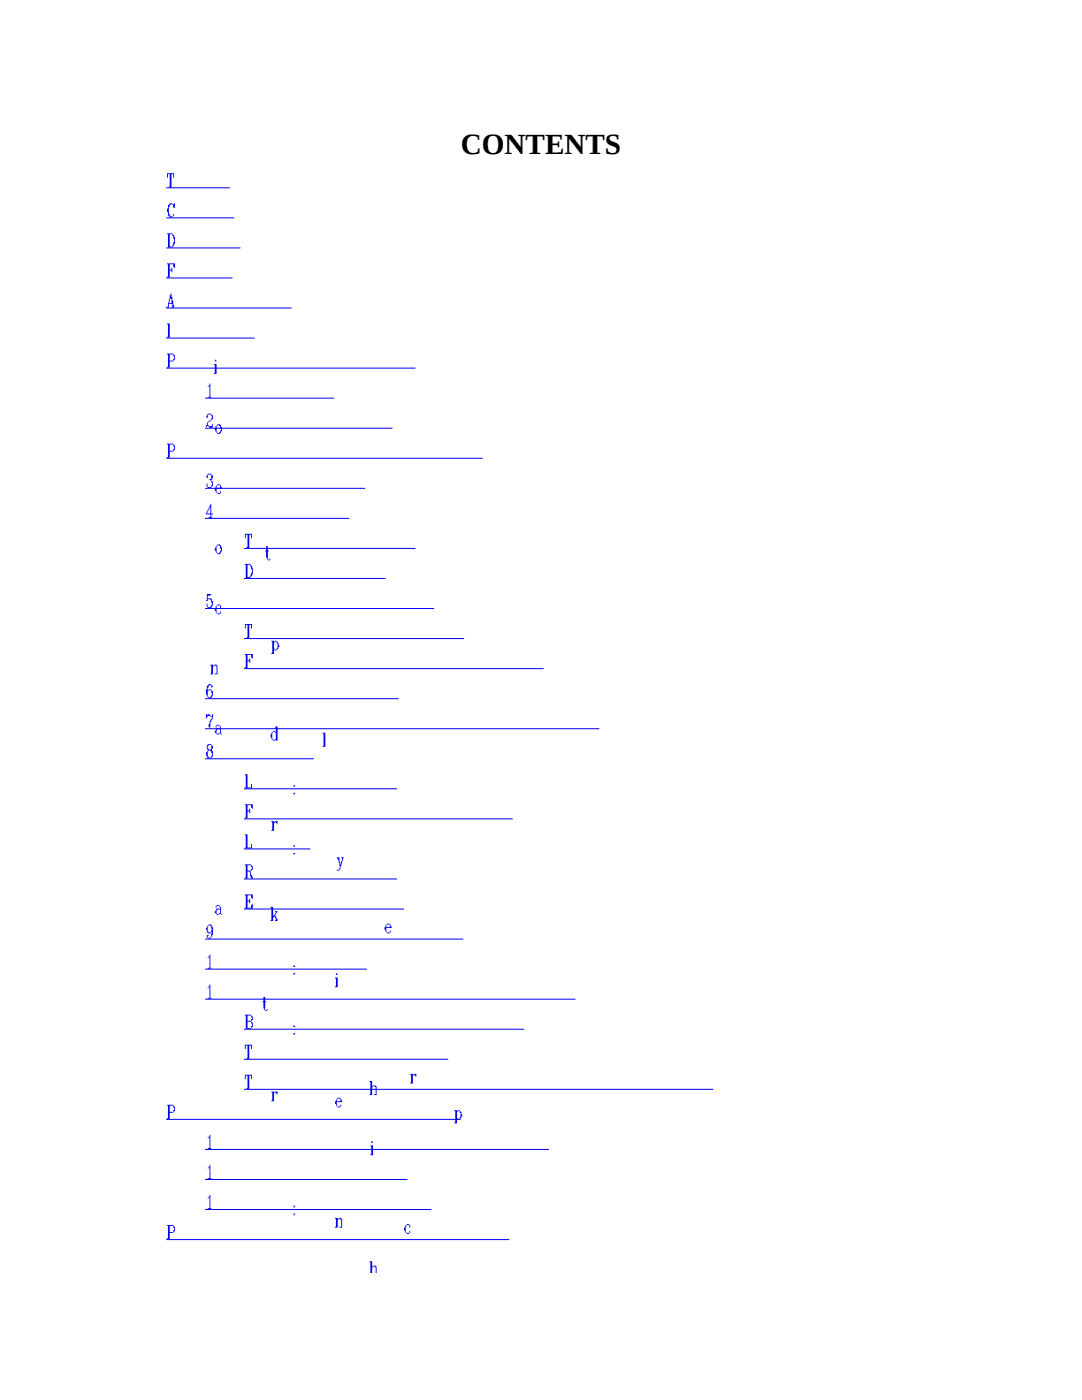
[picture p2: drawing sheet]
<svg xmlns="http://www.w3.org/2000/svg" width="216mm" height="279mm" viewBox="0 0 216 279" stroke-linecap="round" stroke-linejoin="round" font-family="sans-serif">
<defs><g id="words">
<text font-size="5.8" x="91.9" y="30.7">CONTENTS</text>
</g></defs>
<path d="M33.3 34.6h1.4v.9h-.1v-.8h-.4v2.7h-.5v-.2h.2v-2.5h-.4v.8h-.2zM42.9 71.8l.3 .2v.1h-.3zM42.7 72.7h.5v1.9h-.5v-.2h.2v-1.6h-.2zM53.1 109h.3v.9h.2v.2h-.2v1.6h.4v.1h-.4v-.1h-.1v-.4h-.2v-1.2h-.2v-.2h.2zM53.8 111.5h.2v.2h-.2zM64.4 146.2h.5v2.8h-.5v-.1h.2v-2.5h-.2zM76.9 184.7h.2v.3h.7v-.5h-.5v.2h-.2v-.2h.2v-.2h.5v.2h.2l.1 .7h-1v.7h.2v.2h.5v.2h-.5l-.2-.4h-.2v-.3h-.2v-.6h.2zM77.8 185.7h.2v.4h-.2zM90.7 221.5h.5v.2h.2v.2h-.2v1.2h.2v.2h.3v.2h-.3v-.2h-.2v.9h-.5v-.2h.1v-2.3h-.1zM91.4 221.5h.3v.2h.2v.2h.2v.5h.2v.4h-.2v.3h-.2v.2h-.2v-.3h.2v-.9h-.2v-.4h-.3zM106.4 254h1.4zM123.8 254h1.4zM142.9 254h1.4zM143.9 254h.2z" fill="#00e"/>
<path d="M33.2 37.5h12.7z" fill="none" stroke="#00e" stroke-width=".2"/>
<path d="M33.9 40.6h.5v.1h.3v-.1h.2v.9h-.3v-.6h-.2v-.2h-.4v.2h-.1v.4h-.2v1.4h.2v.3h.1v.2h.4v.2h-.5l-.2-.4h-.2v-.7h-.2l.2-1.4h.2zM34.6 42.7h.1v.3l-.3 .2v-.2h.2zM43 85l.4-.2v-.1h.5v.1h.2v.4h.2v.9h-.2v.3h-.2v.2h-.5v-.2h.3v-.1h.2v-.4h.2v-.4h-.2v-.5h-.2v-.2h-.3v.2h-.2v1.3h.2v.1l-.4-.1v-.4h-.1v-.5h.1zM54.2 127.9h.5v.2h.2v.1h-.2v1.3h.2v.1h.3v.2h-.3v-.2h-.2v.9h-.5v-.1h.1v-2.3h-.1zM54.9 127.9h.3v.2h.2v.1h.2v.6h.1v.3h-.1v.4h-.2v.1h-.2v-.3h.2v-.9h-.2v-.3h-.3zM67.2 171.1h.5v.9h.2v.5h.2v.5h-.2v.6h-.2v.1h-.5v-.1h.5v-.6h.2v-.1h-.2v-.7h-.1v-.6h-.2v-.3h-.2zM68.1 171.1h.5v.2h-.2v.5h-.1v.7h-.2v-.7h.2v-.5h-.2zM81.8 214.3h.6v.2h.1v.2h-.1v1.6h-.6v-.2h.2v-1.6h-.2zM82.5 214.3h.6v.5l-.6-.3zM98.1 254h.3zM97.9 254h.5zM114.8 254h1.4zM133.3 254h.8zM134.1 254h.7zM153.6 254h.9zM154.5 254h.2z" fill="#00e"/>
<path d="M33.2 43.5h13.5z" fill="none" stroke="#00e" stroke-width=".2"/>
<path d="M33.3 46.6h1.1v.1l.3 .2v.4h.2v1.4h-.2v.3h-.1l-.2 .4h-.9v-2.7h-.2zM33.9 46.7v2.5h.5v-.3h.2v-.6h.1v-.7h-.1v-.5h-.2v-.4zM43.4 96.7h.5v.1h.2v.4h.2v.3h-1.1v.7h.2v.2h.5v.2h-.5l-.2-.4h-.2v-.3h-.1v-.5h.1v-.4h.2v.4h.7v-.6h-.5v.2h-.2zM43.9 98.1h.2v.3h-.2zM54.9 145h.5v2.8h-.4v-.2h-.1v.2h-.4v-.2h.4v-.1h.1v-1.3h-.1v-.2h.1v-.8h-.1zM54.2 146.2l.3-.2v-.1h.4v.1h-.4v.2h-.2v1.3h.2v.1h-.2v-.1h-.1v-.4h-.2v-.5h.2zM67 194.2l.4 .2v.2h-.4zM66.9 195.1h.5v1.9h-.5v-.2h.1v-1.5h-.1zM81 244.5h.1v-.2h.6v.2h.1v.5h-.1v-.5h-.6v.2h-.1v1.2h.1v.2h.6v.1h-.6v-.1l-.3-.2v-.4h-.2v-.5h.2v-.3h.2zM81.7 245.7h.1v.4h-.1zM96 254h1.4zM113.1 254h.8zM113.9 254h.2zM131.6 254h.3zM131.4 254h.5zM150.6 254h1.4zM171.6 254h.7zM172.3 254h.7z" fill="#00e"/>
<path d="M33.2 49.5h14.8z" fill="none" stroke="#00e" stroke-width=".2"/>
<path d="M33.3 52.6h1.6v.8l-.3-.1v-.6h-.7v1.1h.3v-.4h.2v.9h-.2v-.3h-.3v1.4h-.6v-.2h.2v-2.5h-.2zM43.4 108.7h.5v.1h.2v.4h.2v.9h-.2v.3h-.2v.2h-.5v-.2h.3v-.2h.2v-.3h.2v-.4h-.2v-.5h-.2v-.2h-.3v.2h-.2v1.2h.2v.2h-.2v-.2h-.2v-.3h-.1v-.5h.1v-.4h.2zM54.2 163.9h.5v.1h.2v.2h-.2v1.6h-.5v-.2h.1v-1.6h-.1zM54.9 163.9h.5v.5l-.5-.4zM67.4 219.1h.5v.2h.2v.3h.2v.4h-1.1v.7h.2v.1h.5v.2h-.5l-.2-.3h-.2v-.4h-.1v-.5h.1v-.4h.2v.4h.7v-.5h-.5v.1h-.2zM67.9 220.5h.2v.3h-.2zM81 254h.8zM81.8 254h.7zM82.4 254h.3zM97.4 254h1.4zM115.4 254h.7zM116.1 254h.5zM135.3 254h.9zM134.8 254h.8z" fill="#00e"/>
<path d="M33.2 55.5h13.2z" fill="none" stroke="#00e" stroke-width=".2"/>
<path d="M34 58.6h.2v.7h.2v.7h.2v.9h.1v.5h-.5v-.2h.2v-.5h-.7v.7h-.5v-.2h.3v-.9h.2v.2h.5v-.9h-.3v.7h-.2v-.7h.2v-.7h.1zM43.2 120.8h.2v-.2h.5v.2h.2v.6h-.2v-.6h-.5v.2h-.2v1.2h.2v.2h.5v.2h-.5v-.2l-.4-.2v-.3h-.1v-.5h.1v-.4h.2zM43.9 122.1h.2v.3h-.2zM54 181h.5v1.7h.2v-.1l.3 .1 .2 .7h.2v.4h-.5v-.2h.1l-.1-.7-.4 .2v.7h-.5v-.2h.2v-2.4h-.2zM54.9 181.9h.5l-.2 .3h-.2v.4h-.1v-.4h.1zM66.9 243.1h.5v.1h.2v.2h-.2v1.6h-.5v-.2h.1v-1.6h-.1zM67.6 243.1h.5v.1h.2v1.8h-.6v-.2h.4v-1.4h-.2v-.2h-.3zM81.5 254h1.4zM97.7 254h.9zM98.6 254h.7zM99.1 254h.4zM116.2 254h.6zM135.5 254h1.4zM136.5 254h.2zM156.8 254h.9zM156.3 254h.9zM178.9 254h1.4z" fill="#00e"/>
<path d="M33.2 61.5h25z" fill="none" stroke="#00e" stroke-width=".2"/>
<path d="M33.3 64.6h.6v2.8h-.6v-.2h.2v-2.5h-.2zM42 132.6h.5v.2h.2v.2h-.2v1.6h-.5v-.2h.2v-1.6h-.2zM42.7 132.6h.5v.2h.2v1.8h-.5v-.2h.3v-1.4h-.2v-.2h-.3zM52.6 199h.3v.8h.2v.2h-.2v1.6h.4v.2h-.4v-.2h-.2v-.3h-.1v-1.3h-.2v-.2h.2zM53.3 201.4h.1v.2h-.1zM64 254h.7zM64.7 254h.6zM77.1 254h1.4zM92.4 254h.9zM91.9 254h.9zM108.5 254h1zM109.4 254h.5zM126.8 254h1.3zM127.9 254h.2zM146.8 254h.8zM147.6 254h.2zM168.1 254h.4zM167.9 254h.6zM190 254h.5z" fill="#00e"/>
<path d="M33.2 67.5h17.6z" fill="none" stroke="#00e" stroke-width=".2"/>
<path d="M33.3 70.6h1.3v.1l.3 .2v.9l-.3 .2v.1h-.7v1.3h-.6v-.2h.2v-2.5h-.2zM33.9 70.7v1.3h.7v-.4h.1v-.5h-.1v-.4zM43.2 144.6h.5v.2l.4 .2v1.4h.2v.2h-.2v-.2h-.4v.2h-.5v-.2h.5v-.2h.2v-.7h-.5v.2h-.2v.7l-.3-.2v-.3h.1v-.4h.2v-.2h.7v-.3h-.2v-.2h-.5v.4h-.2v-.4h.2zM54.2 217.8h.5v.2h.2v.2h-.2v1.6h-.5v-.2h.1v-1.6h-.1zM54.9 217.8h.5v.6l-.5-.4zM66.9 254h.8zM67.7 254h.2zM96.1 254h1.6zM96.5 254h1zM113.2 254h.7zM113.9 254h.8zM132.1 254h1.4zM133.2 254h.1zM152.8 254h.3zM152.8 254h.3z" fill="#00f"/>
<path d="M33.2 73.5h49.7z" fill="none" stroke="#00f" stroke-width=".2"/>
<path d="M41.8 76.6h.2v2.6h.2v.2h-.7v-.2h.3v-2.1l-.3 .2v-.2l.3-.2zM58.6 156.6h.1l.2 .4h-.3zM58.6 158.2h.3v.2l-.3 .2zM96.1 254h1.6zM97.2 254h.3zM117.5 254h.7zM118.2 254h.5zM140.2 254h1.4zM141.3 254h.2zM164.6 254h1.4z" fill="#00e"/>
<path d="M40.9 79.5h25.8z" fill="none" stroke="#00e" stroke-width=".2"/>
<path d="M41.3 82.7h.2v-.2h.7l.1 .4h.2v.7h-.2l-.3 .5h-.4v.2h-.1v.5h.1v.2h.7v-.3h.2v.5h-.2v.2h-.5l-.2-.4h-.3v.2h-.2v-.4h.2v-.5h.2l.1-.3h.4v-.2h.2v-.4h.1l-.1-.7h-.7v.7h-.2v-.1h-.2v-.2h.2zM58.6 168.6l.3 .2v.2h-.3zM58.6 170.2h.3v.2l-.3 .2zM96.1 254h1.4zM117.3 254h.7zM118 254h.7zM140.2 254h1.4zM141.3 254h.2z" fill="#00e"/>
<path d="M40.9 85.5h37.4z" fill="none" stroke="#00e" stroke-width=".2"/>
<path d="M33.3 88.5h1.3l.1 .4h.2v.9h-.2l-.1 .3h-.7v1.3h-.6v-.2h.2v-2.5h-.2zM33.9 88.7v1.3h.7v-.4h.1v-.5h-.1v-.4zM43.2 180.6h.5l.2 .4h.2v1.4h.2v.2h-.2v-.2h-.4v.2h-.5v-.2h.5v-.2h.2v-.7h-.5v.2h-.2v.7l-.3-.2v-.3h.1v-.4h.2v-.2h.7v-.3h-.2v-.2h-.5v.4h-.2v-.4h.2zM54.2 254h.7zM54.9 254h.5zM66.9 254h.8zM67.7 254h.2zM96.1 254h1.4zM112.9 254h.9zM113.8 254h.7zM114.3 254h.4zM131.9 254h1.4zM152.8 254h.3zM152.8 254h.3z" fill="#00f"/>
<path d="M33.2 91.5h63.1z" fill="none" stroke="#00f" stroke-width=".2"/>
<path d="M41.5 94.5h.7v.2l.3 .2v.5h-.2v.4h-.1v.2l.3 .1v.9l-.3 .2v.2h-.7v-.2h.7v-.4h.1v-.5h-.1v-.3h-.2v-.2h-.2v-.2h.4v-.9h-.7v.7h-.2l-.2-.3h.2v-.4h.2zM41.1 96.7l.4-.2v.2h-.2v.1h.2v.4h-.2v-.4h-.2zM58.6 192.6l.3 .2v.2h-.3zM58.6 194.2h.3l-.2 .4h-.1zM96 254h.8zM96.8 254h.7zM97.4 254h.3zM117.7 254h.7zM118.4 254h.7zM140.9 254h1.4zM142 254h.2zM165.8 254h.7zM166.5 254h.5z" fill="#00e"/>
<path d="M40.9 97.5h31.9z" fill="none" stroke="#00e" stroke-width=".2"/>
<path d="M42 100.5h.2v2h.3v.2h-.3v.5h.1v.2h-.7v-.2h.4v-.5h-.9v-.4h.2v.2h.7v-1.3h-.2l-.2 .8h-.1v.3h-.2v-.3h.2v-.4h.1v-.4h.2v-.3h.2zM58.6 204.6h.1l.2 .4h-.3zM58.6 206.2h.3l-.2 .4h-.1zM96.1 254h1.6zM117.7 254h1.4zM140.8 254h.8zM141.6 254h.7zM142.2 254h.3z" fill="#00f"/>
<path d="M40.9 103.5h28.8z" fill="none" stroke="#00f" stroke-width=".2"/>
<path d="M48.9 106.5h1.4v.9h-.2v-.7h-.4v2.7h-.5v-.2h.2v-2.5h-.4v.7h-.1zM73.7 215.7h.6v1.1h.1v.2h-.1v1.5h-.6v-.1h.2v-2.5h-.2zM74.4 216.6h.6v.2h.1v1.7h-.5v-.1h.4v-1.4h-.2v-.2h-.4zM100.4 254h1.4zM101.4 254h.2zM158.2 254h1.1zM159.3 254h.7zM190 254h.5z" fill="#00e"/>
<path d="M48.7 109.4h34.2z" fill="none" stroke="#00e" stroke-width=".2"/>
<path d="M48.9 112.5h1v.2l.4 .2v.3h.1v1.5h-.1v.3h-.2l-.2 .4h-.9v-2.7h-.1zM49.4 112.7v2.5h.5v-.4h.2v-.5h.2v-.7h-.2v-.5h-.2v-.4zM74.1 227.7l.3 .2v.2h-.3zM73.9 228.6h.5v1.9h-.5v-.1h.2v-1.6h-.2zM99.7 254h1zM100.5 254h.6zM127.5 254h.4zM127.4 254h.5zM156.3 254h.9zM155.8 254h.8zM185.9 254h1.4zM187 254h.1z" fill="#00e"/>
<path d="M48.7 115.4h28.2z" fill="none" stroke="#00e" stroke-width=".2"/>
<path d="M41.3 118.5h.9l-.2 .4h-.5v.5h.7v.2h.1v.3h.2v.9h-.2v.4h-.1v.2h-.7v-.2h.5v-.2h.2l.1-.7h-.1v-.5h-.2v-.2h-.5v.3h-.4v-.1h.2zM41.3 120.5h.2v.1h-.2v.2h.2v.4h-.2v-.4h-.2zM58.6 240.6h.1l.2 .3h-.3zM58.6 242.2h.3l-.2 .3h-.1zM96.1 254h1.6zM97.2 254h.5zM117.7 254h.7zM118.4 254h.5zM140.8 254h.3zM140.6 254h.5zM164.4 254h1.4zM165.5 254h.1zM189.8 254h.7z" fill="#00f"/>
<path d="M40.9 121.4h45.7z" fill="none" stroke="#00f" stroke-width=".2"/>
<path d="M48.9 124.5h1.4v.9h-.2v-.7h-.4v2.7h-.5v-.2h.2v-2.5h-.4v.7h-.1zM73.7 251.7h.6v1.1h.1v.1h-.1v1.1h-.6h.2v-2.1h-.2zM74.4 252.6h.6v.2h.1v1.2h-.5h.4v-1.1h-.2v-.1h-.4zM100.4 254h1.4zM101.4 254h.2zM158.2 254h1.6zM158.8 254h.8zM158.8 254h.8zM189.6 254h.5z" fill="#00e"/>
<path d="M48.7 127.4h43.9z" fill="none" stroke="#00e" stroke-width=".2"/>
<path d="M48.9 130.5h1.5v.9l-.3-.2v-.5h-.7v1.1h.3v-.4h.2v.9h-.2v-.4h-.3v1.4h-.5v-.1h.1v-2.5h-.1zM74.1 254h.3zM73.9 254h.5zM99.8 254h.7zM100.5 254h.7zM128.1 254h.8zM127.5 254h.9zM157.2 254h.3zM157 254h.5zM187.3 254h.7zM188 254h.7z" fill="#00e"/>
<path d="M48.7 133.4h59.8z" fill="none" stroke="#00e" stroke-width=".2"/>
<path d="M41.6 136.5h.6v.2l.3 .2-.2 .3h-.1v-.5h-.4v.2h-.2v.3h-.1v.6h.1v.1h-.1v1.1h.1v.2h.4v-.2h.2v-.4h.1v-.3h-.1v-.5l.3 .1v.9h-.2v.4h-.1v.1h-.6v-.1l-.3-.2v-.4h-.2v-1h.2v-.7l.3-.2zM41.6 137.6h.6v.2h-.6zM58.6 254h.3zM58.6 254h.3zM96.1 254h1.6zM97.2 254h.3zM117.5 254h1.4zM140.6 254h.7zM141.3 254h.7zM165.5 254h.8z" fill="#00e"/>
<path d="M40.9 139.4h38.7z" fill="none" stroke="#00e" stroke-width=".2"/>
<path d="M41.1 142.5h.2v.2h.2v-.2h.3l.2 .4h.3v-.4h.2v.9h-.2l-.1 .7h-.2v1.1h-.4v-.7h.2v-.6h.2v-.3l.3-.2v-.3h-.3v-.2h-.5v.2h-.2v.3h-.2zM58.6 254h.3zM58.6 254h.3zM96.1 254h1.6zM96.7 254h.8zM117.7 254h.3zM117.5 254h.5zM139.7 254h1.4zM163.5 254h.7zM164.2 254h.7zM189.1 254h.9zM190 254h.1z" fill="#00e"/>
<path d="M40.9 145.4h78.7z" fill="none" stroke="#00e" stroke-width=".2"/>
<path d="M41.5 148.5h.7v.2l.3 .2v.5h-.2v.5h.2v1.1h-.2l-.1 .3h-.7v-.1h-.2v-.4h-.2v-.7h.2v-.2h.2v1.1h.1v.2h.6v-.4h.1v-.5h-.1v-.4h-.2v-.1h-.4v.1h-.1v-.3h-.2v-.9h.2zM41.5 148.9v.5h.1v.2h.6v-.9h-.6v.2zM58.6 254h.3zM58.6 254h.3zM96.1 254h1.6zM96.7 254h.8zM117.5 254h1.4zM118.5 254h.2zM140.4 254h1.2zM141.5 254h.1zM164.9 254h1.4z" fill="#00f"/>
<path d="M40.9 151.4h21.7z" fill="none" stroke="#00f" stroke-width=".2"/>
<path d="M48.9 154.5h.5v2.7h.7v-.7h.2v.8h-1.4v-.1h.1v-2.5h-.1zM73.7 254h1.4zM100.4 254h.8zM101.2 254h.6zM128.6 254h1.4zM129.6 254h.2zM158.4 254h.7zM159.1 254h.5zM189.6 254h.9zM189.6 254h.4z" fill="#00e"/>
<path d="M48.7 157.4h30.5z" fill="none" stroke="#00e" stroke-width=".2"/>
<path d="M48.9 160.5h1.5v.9l-.3-.2v-.5h-.7v1h.3v-.3h.2v.9h-.2v-.4h-.3v1.4h-.5v-.1h.1v-2.5h-.1zM73.9 254h1.4zM100.7 254h1.4zM129.8 254h.9zM129.3 254h.9zM159.8 254h.4z" fill="#00e"/>
<path d="M48.7 163.4h53.6z" fill="none" stroke="#00e" stroke-width=".2"/>
<path d="M48.9 166.5h.5v2.7h.7v-.7h.2v.8h-1.4v-.1h.1v-2.5h-.1zM73.7 254h1.4zM100.4 254h.7zM101.1 254h.7zM128.8 254h1.4zM158.8 254h1zM159.6 254h.6z" fill="#00e"/>
<path d="M48.7 169.4h13.2z" fill="none" stroke="#00e" stroke-width=".2"/>
<path d="M48.9 172.5h1.2l.2 .4h.1v.7l-.5 .3v.2h.2v.5h.2v.4h.1v.3h-.3v-.3h-.2v-.9h-.2v-.2h-.3v1.4h-.5v-.1h.1v-2.5h-.1zM49.4 172.7v1h.7v-.3h.2l-.2-.7zM74.1 254h.3zM73.9 254h.5zM99.8 254h.9zM100.7 254h.2zM127 254h1.1zM127.9 254h.5zM155.9 254h1.4zM186.6 254h.5z" fill="#00e"/>
<path d="M48.7 175.4h30.5z" fill="none" stroke="#00e" stroke-width=".2"/>
<path d="M48.9 178.5h1.5v.9l-.3-.2v-.5h-.7v1h.3v-.3h.2v.9h-.2v-.4h-.3v1.3h.7v-.6l.3-.2v.9h-1.5v-.1h.1v-2.5h-.1zM73.9 254h1.2zM75 254h.1zM100.5 254h1.5zM128.9 254h.7zM129.6 254h.8zM159.1 254h1.4z" fill="#00e"/>
<path d="M48.7 181.4h31.9z" fill="none" stroke="#00e" stroke-width=".2"/>
<path d="M41.6 184.5h.6v.2h.1v.3h.2v1.6h-.2v.4l-.3 .1v.2h-.5v-.2h.5v-.1h.2v-.7h.1v-.2h-.1v.2h-.7v-.2h-.2v-.5h-.2l.2-.7h.2v1h.1v.2h.6v-.5h.1v-.2h-.1v-.5h-.2v-.2h-.4v.2h-.1zM41.3 186.6h.3v.2h-.1v.3h-.2zM58.6 254h.3zM58.6 254h.3zM96.1 254h1.6zM117.5 254h.7zM118.2 254h.7zM141.1 254h.9zM140.6 254h.9zM165.6 254h.4zM165.5 254h.5z" fill="#00e"/>
<path d="M40.9 187.4h51.5z" fill="none" stroke="#00e" stroke-width=".2"/>
<path d="M41.8 190.5h.2v2.6h.2v.2h-.7v-.2h.3v-2.1l-.3 .2v-.2l.3-.1zM58.4 254h1.4zM77.6 254h.4zM77.6 254h.4zM118.7 254h1.6zM119.8 254h.3zM141.8 254h1.4zM166.7 254h.7zM167.4 254h.7z" fill="#00e"/>
<path d="M40.9 193.4h32.3z" fill="none" stroke="#00e" stroke-width=".2"/>
<path d="M41.8 196.5h.2v2.6h.2v.2h-.7v-.2h.3v-2.1l-.3 .2v-.2l.3-.2zM58.7 254h.7zM77.6 254h.4zM77.6 254h.4zM118.5 254h.9zM119.4 254h.7zM119.9 254h.4zM142 254h1.4zM167 254h.7zM167.7 254h.9zM168.6 254h.9z" fill="#00f"/>
<path d="M40.9 199.4h73.9z" fill="none" stroke="#00f" stroke-width=".2"/>
<path d="M48.9 202.5h1.2l.2 .3h.1v.8l-.3 .1 .2 .4h.1v.9h-.1l-.2 .3h-1.1v-2.6h-.1zM49.4 202.7v1h.7v-.3h.2l-.2-.7zM49.4 203.9v1.2h.7v-.3h.2v-.5h-.2v-.4zM73.9 254h1.4zM100.7 254h.5zM128.4 254h1.4zM157.9 254h.7zM158.6 254h.7zM189.1 254h1.2zM190.1 254h.2z" fill="#00e"/>
<path d="M48.7 205.4h55.9z" fill="none" stroke="#00e" stroke-width=".2"/>
<path d="M48.9 208.5h1.4v.9h-.2v-.7h-.4v2.6h-.5v-.2h.2v-2.4h-.4v.7h-.1zM73.7 254h.7zM74.4 254h.7zM100.4 254h1.4zM101.4 254h.2zM158.2 254h1.6zM189.6 254h.7zM190.3 254h.2z" fill="#00e"/>
<path d="M48.7 211.4h40.7z" fill="none" stroke="#00e" stroke-width=".2"/>
<path d="M48.9 214.5h1.4v.9h-.2v-.7h-.4v2.6h-.5v-.2h.2v-2.4h-.4v.7h-.1zM73.7 254h.7zM74.4 254h.6zM100 254h1.4zM128.6 254h.9zM128.1 254h.8zM158 254h.4zM157.9 254h.5zM188.6 254h.8zM189.4 254h.2z" fill="#00e"/>
<path d="M48.7 217.4h93.6z" fill="none" stroke="#00e" stroke-width=".2"/>
<path d="M33.3 220.5h1.3l.1 .3h.2v.9h-.2l-.1 .4h-.7v1.2h-.6v-.2h.2v-2.4h-.2zM33.9 220.7v1.2h.7v-.4h.1v-.5h-.1v-.3zM42.9 254h1.4zM54.2 254h.7zM54.9 254h.5zM66.9 254h.8zM67.7 254h.2zM96.1 254h1.4zM113.1 254h.7zM113.8 254h.7zM131.8 254h.7zM132.5 254h.5zM151.9 254h1.4zM152.9 254h.2zM173.6 254h1.4zM174.6 254h.2z" fill="#00f"/>
<path d="M33.2 223.4h58.7z" fill="none" stroke="#00f" stroke-width=".2"/>
<path d="M41.8 226.5h.2v2.6h.2v.2h-.7v-.2h.3v-2.1l-.3 .2 .1-.4h.2zM58.4 254h1.4zM77.6 254h.4zM77.6 254h.4zM118.7 254h1.6zM141.8 254h.7zM142.5 254h.6zM166.3 254h1.4z" fill="#00e"/>
<path d="M40.9 229.4h68.6z" fill="none" stroke="#00e" stroke-width=".2"/>
<path d="M41.8 232.5h.2v2.6h.2v.2h-.7v-.2h.3v-2.1l-.3 .2v-.2l.3-.2zM58.4 254h1.4zM58.4 254h.3zM77.6 254h.4zM77.6 254h.4zM118.7 254h1.4zM141.6 254h1.5zM142.7 254h.2zM166.2 254h1.4z" fill="#00e"/>
<path d="M40.9 235.4h40.4z" fill="none" stroke="#00e" stroke-width=".2"/>
<path d="M41.8 238.5h.2v2.6h.2v.2h-.7v-.2h.3v-2.1l-.3 .2 .1-.4h.2zM58.4 254h1.4zM77.6 254h.4zM77.6 254h.4zM118.7 254h1.4zM141.6 254h.7zM142.3 254h.8zM166.3 254h1.4zM167.4 254h.2z" fill="#00e"/>
<path d="M40.9 241.4h45.2z" fill="none" stroke="#00e" stroke-width=".2"/>
<path d="M33.3 244.5h1.3v.2l.3 .1v.9h-.2l-.1 .4h-.7v1.2h-.6v-.2h.2v-2.4h-.2zM33.9 244.7v1.2h.7v-.4h.1v-.5h-.1v-.3zM42.9 254h1.4zM54.2 254h.7zM54.9 254h.5zM66.9 254h.8zM67.7 254h.2zM96.1 254h1.6zM113.2 254h1.5zM132.1 254h1.1zM133 254h.5zM152.8 254h.7zM153.5 254h.5zM175 254h.3zM175 254h.3z" fill="#00f"/>
<path d="M33.2 247.4h68.4z" fill="none" stroke="#00f" stroke-width=".2"/>
<use href="#words"/>
</svg>
